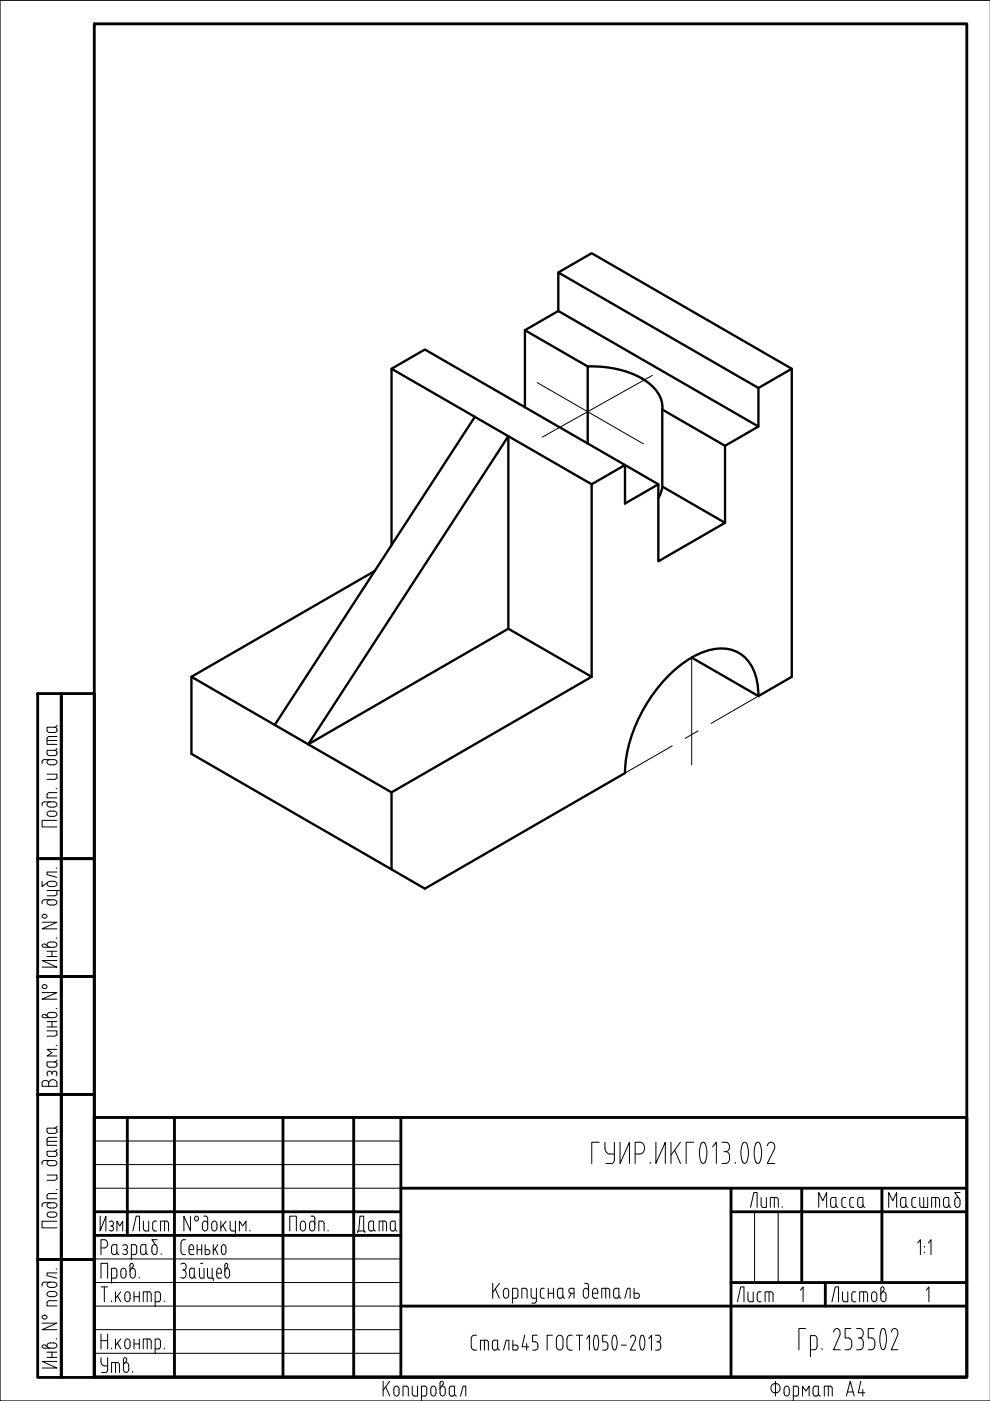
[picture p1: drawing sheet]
<svg xmlns="http://www.w3.org/2000/svg" width="210mm" height="297mm" viewBox="0 0 210 297" stroke-linecap="round" stroke-linejoin="round" font-family="sans-serif">
<defs><g id="words">
<text font-size="7.1" x="74.4" y="262.5">Дата</text>
<g font-size="6.6">
<text x="172.5" y="257.2">Масса</text>
<text x="187.3" y="257.2">Масштаб</text>
<text x="26.8" y="262.1">Лист</text>
<text x="178.2" y="297.4">A4</text>
</g>
</g></defs>
<!-- layer: PV-21B -->
<g fill="none" stroke="#000" stroke-width=".5">
<path d="M118.4 57.8l7-4.1 42.5 24.5v65.3l-7.1 4.1M83 78.2l7.1-4.1 42.4 24.5-7.1 4.1-17.6-10.2v40.8l-42.4 24.5 42.4-65.3-7.1-4.1M111.3 70l7.1-4.1 42.4 24.5-7.1 4.1M118.4 65.9v-8.1l42.4 24.5v8.1M124.6 77.7l-13.3-7.7v16.3M124.6 77.7v16.3M124.6 77.7a20.5 20.5 0 0 1 13.3 3.8 6.4 6.4 0 0 1 2.5 5.3M167.9 78.2l-7.1 4.1M100.7 88.4l-17.7-10.2v37.4M100.7 88.4l-42.4 65.3M132.5 98.6l7.1 4.1-7.1 4.1zM140.4 86.8l13.3 7.7v16.3"/>
<path d="M140.4 86.8v16.4M125.4 102.7v40.8M139.6 102.7v16.3l14.1-8.2-13.3-7.6M140.4 103.2l-.3 1.4-.5 1M79.4 121.1l-38.8 22.4 17.7 10.2M107.8 133.3l17.6 10.2-42.4 24.5M146.7 139.4l14.1 8.2M40.6 143.5v16.3l49.5 28.6 42.4-24.5a31.2 31.2 0 0 1 14.2-24.5 10.9 10.9 0 0 1 9-1.4 8.7 8.7 0 0 1 5 8l.1 1.6M58.3 153.7l24.7 14.3v16.3"/>
</g>
<path d="M138.3 79.6l-23.3 13.1M113.9 81.1l22.5 13M146.7 139.4v22.8M142.5 158.1l-10 5.8M148 155l-2.7 1.5M160.8 147.6l-10 5.8" fill="none" stroke="#000" stroke-width=".21"/>
<g fill="none" stroke="#000" stroke-width=".6">
<path d="M20 5.1h185v286.9h-185zM8 147.1h5v35h-5zM13 147.1h7v35h-7zM8 182.1h5v24.9h-5zM13 182.1h7v24.9h-7zM8 207h5v25h-5zM13 207h7v25h-7zM8 232h5v35h-5zM13 232h7v35h-7zM20 236.9h185v55h-185zM27 236.9v25M37 236.9v55"/>
<path d="M60 236.9v55M75 236.9v55M85 236.9v55M20 256.9h65M85 251.9h120M155 251.9v40M155 256.9h50M170 251.9v20M187 251.9v20M8 267h5v25h-5zM13 267h7v25h-7zM20 261.9h65"/>
<path d="M85 276.9h120M155 271.9h50M175 271.9v5"/>
</g>
<g fill="none" stroke="#000" stroke-width=".21">
<path d="M10 159.1h1.5a.56 .56 0 0 1 .6 .5 .56 .56 0 0 1-.6 .6l-1.3-.1-.2-.3zM10 154.2h1.5a.56 .56 0 0 1 .6 .5 .56 .56 0 0 1-.6 .6l-1.3-.1-.2-.3zM10 157h2.1M12.1 156.2l-1.6-.1-.3 .1-.2 .4v1.2h2.1M12.1 158.7l-.3 .3-.2 .1M12.1 153.8l-.3 .3-.2 .1M10 164.1h2.1v.7l-.3 .4h-.2h-1.6M10.7 170a.57 .57 0 0 0-.7 .6 .57 .57 0 0 0 .7 .5h.7M10.7 161a.57 .57 0 0 0-.7 .6 .57 .57 0 0 0 .7 .6h.7M11.4 172h-.7a.57 .57 0 0 0-.7 .5 .57 .57 0 0 0 .7 .6h.7M11.4 170l-2.2 .1-.3 .3v.5M11.4 161.1h-2.2l-.3 .4v.4"/>
<path d="M11.4 172a.57 .57 0 0 1 .7 .5 .57 .57 0 0 1-.7 .6M11.4 170a.57 .57 0 0 1 .7 .6 .57 .57 0 0 1-.7 .5M11.4 161a.57 .57 0 0 1 .7 .6 .57 .57 0 0 1-.7 .6M11.9 167.2h.2M12.1 173.9h-3.2v1.4h3.2M12.1 168h-1.6l-.3 .1-.2 .4v.7h2.1M8.9 195.5h3.2l-3.2 1.4h3.2M8.9 186.8v1.2l1.2-.9M9 194a.5 .5 0 0 1 .6-.1 .5 .5 0 0 1 .3 .6 .5 .5 0 0 1-.6 .2 .5 .5 0 0 1-.3-.7zM10 188.8l2.9 .1 .2 .3v.6M10.7 190.8a.57 .57 0 0 0-.7 .5 .57 .57 0 0 0 .7 .6h.7M11.4 199.7h-.7a.57 .57 0 0 0-.7 .6 .57 .57 0 0 0 .7 .5"/>
<path d="M11.4 190.8h-2.2l-.3 .4v.4M11.4 186.8h-.7a.57 .57 0 0 0-.7 .6 .57 .57 0 0 0 .7 .6h.7M11.4 199.7a.57 .57 0 0 1 .7 .6 .57 .57 0 0 1-.7 .5M11.4 190.8a.57 .57 0 0 1 .7 .5 .57 .57 0 0 1-.7 .6M11.4 186.8a.57 .57 0 0 1 .7 .6 .57 .57 0 0 1-.7 .6M11.9 198.9h.2M11.9 184.1h.2M12.1 188.8v.7l-.3 .4h-1.8M12.1 184.9h-2.1v.5l2.1 .6M8.9 210.4h3.2l-3.2 1.4h3.2M9 209a.5 .5 0 0 1 .6-.2 .5 .5 0 0 1 .3 .6 .5 .5 0 0 1-.6 .2 .5 .5 0 0 1-.3-.6zM10 218.6h2.1v.7"/>
<path d="M10 219.7h1.5M10 217.7h2.1M10 216.6h2.1M10 202.8h2.1M10 201.7h2.1M10.1 215.5l-.4-.3a.39 .39 0 0 0-.7 0 .39 .39 0 0 0 .4 .6h2M10.1 200.6l-.4-.4a.39 .39 0 0 0-.7 .1 .39 .39 0 0 0 .4 .5h2M11 201.7v1.1M11 216.6v1.1M11.4 214.6h-.7a.57 .57 0 0 0-.7 .6 .57 .57 0 0 0 .7 .6M11.4 214.6a.57 .57 0 0 1 .7 .6 .57 .57 0 0 1-.7 .6M11.9 213.8h.2"/>
<path d="M12.1 203.7h-3.2l3.2 1.3h-3.2M12.1 219.3l-.3 .3-.2 .1M9.1 229.2a.74 .74 0 0 1 1.2 .4 .89 .89 0 0 1 .9-.7 .89 .89 0 0 1 .9 .7v.7h-3.2v-.7zM10.2 228.1a.55 .55 0 0 1 0-.9 .55 .55 0 0 1 .8 .3 .55 .55 0 0 1 .9-.3 .55 .55 0 0 1 0 .9M10.3 229.6v.7M11 227.5v.3M11.9 221.6h.2M12.1 222.5h-2.1l1 .7-1 .7h2.1M12.1 224.7l-.3 .4h-.2M12.1 225.6l-.3-.4-.3-.1h-1.5l.1 1a1.94 1.94 0 0 0 1.7 .1l.2-.1 .1-.5M12.1 238.8l-.3 .3-.2 .1a.56 .56 0 0 1 .5 .5 .56 .56 0 0 1-.5 .6l-1.4-.1-.2-.3v-.7h1.5M10 249.1h2.1v.7l-.3 .4h-.2h-1.6"/>
<path d="M10 244.1h1.5a.56 .56 0 0 1 .6 .5 .56 .56 0 0 1-.6 .6l-1.3-.1-.2-.3zM10 242h2.1M10.7 255a.57 .57 0 0 0-.7 .6 .57 .57 0 0 0 .7 .5h.7M10.7 246a.57 .57 0 0 0-.7 .6 .57 .57 0 0 0 .7 .6h.7M11.4 257h-.7a.57 .57 0 0 0-.7 .5 .57 .57 0 0 0 .7 .6h.7M11.4 255l-2.2 .1-.3 .3v.4M11.4 246l-2.2 .1-.3 .4v.4M11.4 257a.57 .57 0 0 1 .7 .5 .57 .57 0 0 1-.7 .6M11.4 255a.57 .57 0 0 1 .7 .6 .57 .57 0 0 1-.7 .5M11.4 246a.57 .57 0 0 1 .7 .6 .57 .57 0 0 1-.7 .6M11.9 252.2h.2M12.1 258.9h-3.2v1.4h3.2"/>
<path d="M12.1 253h-1.6l-.3 .1-.2 .4v.7h2.1M12.1 241.1h-1.6l-.3 .1-.2 .4v1.2h2.1M12.1 243.7l-.3 .3-.2 .1M20 251.9h65M20 246.9h65M20 241.9h65M21.2 257.8v3.2l1.3-3.2v3.2M23.2 259.1a.53 .53 0 0 1 .9 .1 .53 .53 0 0 1-.4 .7M23.4 259.9h.3M23.7 259.9a.52 .52 0 0 1 .3 .8 .52 .52 0 0 1-.8 .1M40.4 257.8v3.2l-1.4-3.2v3.2M41.5 257.9a.48 .48 0 0 1 .6 .5 .48 .48 0 0 1-.6 .4 .6 .6 0 0 1 0-.9z"/>
<path d="M43.2 257.8h.4M43.6 257.8l.4 .3v.3v1.9a.57 .57 0 0 1-.5 .7 .57 .57 0 0 1-.6-.7v-.7a.57 .57 0 0 1 .6-.7 .57 .57 0 0 1 .5 .7M45 259.1a.55 .55 0 0 1 .7-.1 .55 .55 0 0 1 .3 .6v.7a.57 .57 0 0 1-.6 .7 .57 .57 0 0 1-.5-.7zM46.8 258.9v2.1M47.3 259.8l.7 1.2M48 258.9l-1.2 1.4M48.8 258.9v1.6M49.9 258.9v2.9l-.4 .2-.6 .1M63.8 259.1a.55 .55 0 0 1 .7-.1 .55 .55 0 0 1 .3 .6v.7a.57 .57 0 0 1-.6 .7 .57 .57 0 0 1-.5-.7zM65.9 257.8h.4M66.3 257.8l.4 .3v.3v1.9a.57 .57 0 0 1-.5 .7 .57 .57 0 0 1-.6-.7v-.7a.57 .57 0 0 1 .6-.7 .57 .57 0 0 1 .5 .7M68.3 258.9h-.7v2.1"/>
<path d="M68.3 258.9l.4 .3v.2v1.6M127.1 242.2h-1.6v4.5M128.3 242.2a2.44 2.44 0 0 0 .4 2.2l.6 .3h1M128.5 246.7h1.2M130.3 245.9a.68 .68 0 0 1-.6 .8M130.3 242.2v3.7M131.5 242.2v4.5l2-4.5v4.5M134.7 244.7h1a1.28 1.28 0 0 0 1-1.3 1.28 1.28 0 0 0-1-1.2h-1v4.5M137.9 246.4v.3M139.1 242.2v4.5l2-4.5v4.5M142.3 242.2v4.5M143 243.9l1.3 2.8"/>
<path d="M144.3 242.2l-2 2.7M147.1 242.2h-1.6v4.5M148.8 242.3l.4-.1a4.2 4.2 0 0 1 .3 4.2l-.3 .2h-.3a4.4 4.4 0 0 1-.1-4.3zM151.1 243.2l.8-1v4.5M153.1 242.2h.8a1.03 1.03 0 0 1 .8 1 1.03 1.03 0 0 1-.8 1 1.32 1.32 0 0 1 .7 1.9l-.4 .5-.3 .1M153.1 246.7h.8M153.5 244.2h.4M155.9 246.4v.3M157.6 242.3l.4-.1a4.2 4.2 0 0 1 .3 4.2l-.3 .2h-.3a4.2 4.2 0 0 1-.2-4.2zM159.1 256l.7-3.2h.7v3.2M160 256.9v15M160.4 242.3l.4-.1a4.2 4.2 0 0 1 .3 4.2l-.3 .2h-.3a4.4 4.4 0 0 1-.1-4.3z"/>
<path d="M161.4 253.9v1.6v.2l.4 .3M162.5 253.9v2.1h-.7M162.7 242.9a.84 .84 0 0 1 1.1-.7 .84 .84 0 0 1 .5 1.2l-1.6 3.3h1.6M163.3 256v-2.1l1.5 .1 .2 .4v1.6M164.2 253.9v2.1M165 256.9v15M165.9 255.8v.2M9 279.1a.5 .5 0 0 1 .6-.2 .5 .5 0 0 1 .3 .6 .5 .5 0 0 1-.6 .2 .5 .5 0 0 1-.3-.6zM10 276.2v.7h2.1M10.7 273h.7M10.7 271.8a.57 .57 0 0 0-.7 .6 .57 .57 0 0 0 .7 .6M11.4 273.8h-.7a.57 .57 0 0 0-.7 .6 .57 .57 0 0 0 .7 .5h.7"/>
<path d="M11.4 271.8l-2.2 .1-.3 .4v.4M11.4 273.8a.57 .57 0 0 1 .7 .6 .57 .57 0 0 1-.7 .5M11.4 271.8a.57 .57 0 0 1 .7 .6 .57 .57 0 0 1-.7 .6M11.9 269h.2M12.1 275.8h-1.6h-.3l-.2 .4M12.1 269.9h-2.1v.5l2.1 .6M20 276.9h65M20 271.9h65M20 266.9h65M21.4 264.6h.7a.89 .89 0 0 0 .7-.9 .89 .89 0 0 0-.7-.9h-.7v3.2M21.4 271v-3.1h1.4v3.1M21.4 272.8h1.4"/>
<path d="M22.1 272.8v3.2M23.7 264.4v1.1a.53 .53 0 0 0 .7 .5M23.7 275.8v.2M23.7 271h.7M23.7 264.4l.2-.4 .9-.1v1.6l-.2 .4-.2 .1M24.4 268.9h-.7v3.1M24.4 268.9l.2 .1a1.96 1.96 0 0 1 .1 1.7l-.3 .3M24.5 273.9v2.1M24.8 265.5v.2l.4 .3M24.9 274.8l.7 1.2M25.6 273.9l-1.1 1.4M25.8 269.1a.55 .55 0 0 1 .7-.1 .55 .55 0 0 1 .2 .6v.7a.57 .57 0 0 1-.5 .7 .57 .57 0 0 1-.6-.7z"/>
<path d="M26.3 265h.3M26.5 275.3v-.7a.57 .57 0 0 1 .5-.7 .57 .57 0 0 1 .6 .7v.7M26.5 275.3a.57 .57 0 0 0 .5 .7 .57 .57 0 0 0 .6-.7M26.6 263.9a.54 .54 0 0 1 .4 .5 .54 .54 0 0 1-.4 .5 .55 .55 0 0 1 .3 .9 .55 .55 0 0 1-.9 0M27.8 269l.4-.4a.39 .39 0 0 0-.1-.7 .39 .39 0 0 0-.5 .4 4.1 4.1 0 0 0 .1 2.5 .55 .55 0 0 0 .7 .1 .55 .55 0 0 0 .3-.6v-.7a.57 .57 0 0 0-.6-.7 .57 .57 0 0 0-.5 .7M28.4 274.9h1.1M28.4 273.9v2.1M28.6 263.9h-.7v3.1M29 264.4l-.1 1.3-.3 .3h-.7M29.5 270.8v.2M29.5 273.9v2.1M29.8 264.4v1.1"/>
<path d="M29.8 265.5l.1 .2 .3 .3M30.2 263.9h.7v1.6M30.4 276v-2.1l1.4 .1 .3 .4v1.6M30.9 265.5a.53 .53 0 0 1-.7 .5M30.9 265.5l.1 .2 .4 .3M31.2 273.9v2.1M32.2 264.6v.7M32.2 264.6a.57 .57 0 0 1 .6-.7 .57 .57 0 0 1 .5 .7v.7a.57 .57 0 0 1-.5 .7 .57 .57 0 0 1-.6-.7M32.9 276l.9-.1a1.93 1.93 0 0 0 .2-1.7l-.4-.3h-.7v3.1M34.2 265.8v.2M34.9 275.8v.2M38.4 263.6v1.6a.75 .75 0 0 0 .9 .8"/>
<path d="M38.4 270.8l.5 .2M38.4 268a.69 .69 0 0 1 1.1 .4 .69 .69 0 0 1-.8 .8M38.9 269.2a.93 .93 0 0 1 .6 .9 .93 .93 0 0 1-.6 .9M38.9 262.8h.4M40.2 269.4v1.1M40.2 269.4l.2-.4 .8-.1v1.6M40.2 270.5a.49 .49 0 0 0 .5 .5 .49 .49 0 0 0 .5-.5M41.1 264.6v.4h-1M41.1 264.6a.52 .52 0 0 0-.5-.7 .52 .52 0 0 0-.5 .7v1.1l.3 .3h.7M41.2 270.5l.2 .4 .2 .1M41.8 265h1M41.8 263.9v2.1"/>
<path d="M42.3 268.9v1.6l.2 .4 .2 .1h.6v-2.1M42.5 267.9h.5M42.8 263.9v2.1M43.5 263.9v2.1h.6a.56 .56 0 0 0 .4-.5 .56 .56 0 0 0-.4-.6M43.5 265h.6M44 268.9v1.6l.2 .4 .2 .1h.6v-2.1M45 271h.2v.5M45.2 263.9v2.1M45.6 264.8l.6 1.2M46 269.9h.9v-.3a.53 .53 0 0 0-.5-.7 .53 .53 0 0 0-.4 .7v.9l.1 .4 .8 .1M46.2 263.9l-1 1.4M47.1 264.1a.49 .49 0 0 1 .6-.1 .49 .49 0 0 1 .2 .6 1.29 1.29 0 0 1-.3 1.3 .52 .52 0 0 1-.5-.1 .52 .52 0 0 1-.2-.5z"/>
<path d="M47.9 269l.4-.6-.1-.3-.3-.2-.2 .4a4.6 4.6 0 0 0 .1 2.5 .49 .49 0 0 0 .6 .1 .49 .49 0 0 0 .3-.6 1.26 1.26 0 0 0-.3-1.4 .52 .52 0 0 0-.6 .1 .52 .52 0 0 0-.1 .6M48.8 260.5l.1 .2 .3 .3M49.2 261h.7M50.8 261v-2.1l.7 1 .7-1v2.1M53 260.8v.2M61.4 261v-3.2h1.4v3.2M69.6 260.8v.2M104.5 272.1v3.1M105 273.3l.9 1.9M105.9 272.1l-1.4 1.9M106.7 273.8v.7M106.7 273.8a.57 .57 0 0 1 .6-.7 .57 .57 0 0 1 .5 .7v.7a.57 .57 0 0 1-.5 .7 .57 .57 0 0 1-.6-.7"/>
<path d="M108.7 275.2h.9a2.04 2.04 0 0 0 .2-1.8l-.4-.3h-.7v3.2M111.8 273.7v1.5M111.8 273.7l-.2-.5-1-.1v2.1M112.6 273.1v1.6M112.6 274.7l.1 .3 .3 .2M112.7 276.3h.6M113 275.2h.7M113.7 273.1v2.7M113.7 275.8v.2l-.4 .3M114.6 273.7v1M114.6 274.7l.2 .5h.6M115.4 273.1l-.6 .1-.2 .5"/>
<path d="M116.2 273.1v2.1M116.2 274.2h1.2M117.4 273.1v2.1M118.4 273.2l.9-.1v1.6a.56 .56 0 0 1-.5 .6 .56 .56 0 0 1-.6-.6v-1zM119.3 274.7l.1 .3 .3 .2M121.1 274.2l-.5 1M121.7 274.2h-.7a.54 .54 0 0 1-.4-.5 .54 .54 0 0 1 .4-.6h.7v2.1M123.9 272.1h.5l.3 .3 .1 2.1a.57 .57 0 0 1-.6 .7 .57 .57 0 0 1-.5-.7v-.7a.57 .57 0 0 1 .5-.7 .57 .57 0 0 1 .6 .7M125.6 274.2h1.1a.65 .65 0 0 0-.1-.8 .65 .65 0 0 0-.8-.1 1.93 1.93 0 0 0 0 1.9h.9M127.6 275.2v-2.1l1.5 .1 .2 .5v1.5M128.4 273.1v2.1M130.1 273.7v1"/>
<path d="M130.1 274.7l.1 .3 .3 .2M130.5 273.1h.7v1.6M130.5 273.1l-.3 .3-.1 .3M131.2 274.7a.53 .53 0 0 1-.7 .5M131.2 274.7l.1 .3 .4 .2M132.5 275.2l.5-2.1h.6v2.1M134.4 273.1v2.1h.7a.54 .54 0 0 0 .5-.5 .54 .54 0 0 0-.4-.5h-.8M156.3 276l.7-3.2h.7v3.2M158.6 273.9v1.8l.4 .3h.7v-2.1M161.4 273.9l-.6 .1a1.94 1.94 0 0 0-.2 1.7l.2 .2 .6 .1M162.2 276v-2.1l1.5 .1 .2 .4v1.6M163.1 273.9v2.1"/>
<path d="M169.7 273.5l.6-.7v3.2M176.4 276l.7-3.2h.7v3.2M178.6 273.9l.1 1.8 .4 .3h.6v-2.1M181.4 273.9l-.6 .1a1.94 1.94 0 0 0-.1 1.7l.1 .2 .6 .1M182.3 276v-2.1l1.4 .1 .2 .4v1.6M183.1 273.9v2.1M184.8 275.3v-.7a.57 .57 0 0 1 .6-.7 .57 .57 0 0 1 .5 .7v.7M184.8 275.3a.57 .57 0 0 0 .6 .7 .57 .57 0 0 0 .5-.7M186.8 274.6a.57 .57 0 0 1 .5-.7 .57 .57 0 0 1 .6 .7v.7M186.8 275.3a.57 .57 0 0 0 .5 .7 .57 .57 0 0 0 .6-.7M187.3 273.6l-.3 .4M187.4 273.6a.39 .39 0 0 0-.1-.7 .39 .39 0 0 0-.5 .4v2"/>
<path d="M194.6 263.5l.5-.7v3.2M196 264.2v.2M196 265.5v.1M196.4 273.5l.5-.7v3.2M196.8 263.5l.6-.7v3.2M8.9 280.5h3.2l-3.2 1.4h3.2M10 287.8h2.1M10 286.7h2.1M10.1 285.6l-.4-.4a.39 .39 0 0 0-.7 .1 .39 .39 0 0 0 .4 .5h2M11 286.7v1.1M11.4 284.7h-.7a.57 .57 0 0 0-.7 .6 .57 .57 0 0 0 .7 .5M11.4 284.7a.57 .57 0 0 1 .7 .6 .57 .57 0 0 1-.7 .5"/>
<path d="M11.9 283.9h.2M12.1 288.6h-3.2l3.2 1.4h-3.2M20 286.9h65M20 281.9h65M21.4 287.8v.9a.8 .8 0 0 0 .7 .9M21.4 282.8v3.2M21.4 284.2h1.4M21.6 291h.8M22.1 289.6h.7M22.8 287.8v2.7v.2l-.4 .3M22.8 282.8v3.2M23.7 291v-2.1l1.4 .1 .2 .4v1.6"/>
<path d="M23.7 285.8v.2M24.5 283.9v2.1M24.5 288.9v2.1M24.9 284.8l.7 1.2M25.6 283.9l-1.1 1.4M26.2 289.6a.57 .57 0 0 1 .5-.7 .57 .57 0 0 1 .6 .7M26.4 289l.4-.4a.39 .39 0 0 0-.1-.7 .39 .39 0 0 0-.5 .4 4.1 4.1 0 0 0 .1 2.5 .55 .55 0 0 0 .7 .1 .55 .55 0 0 0 .3-.6v-.7M26.6 284.1a.55 .55 0 0 1 .7-.1 .55 .55 0 0 1 .3 .6v.7a.57 .57 0 0 1-.6 .7 .57 .57 0 0 1-.5-.7zM28.1 290.8v.2M28.4 283.9v2.1M28.4 284.9h1.1M29.5 283.9v2.1"/>
<path d="M30.4 286v-2.1l1.4 .1 .3 .4v1.6M31.2 283.9v2.1M32.9 286l.9-.1a1.93 1.93 0 0 0 .2-1.7l-.4-.3h-.7v3.1M34.9 285.8v.2M81.2 292.8v3.2M81.8 294l.8 2M82.6 292.8l-1.4 2M83.7 294.1a.55 .55 0 0 1 .6-.1 .55 .55 0 0 1 .3 .6v.7a.57 .57 0 0 1-.5 .7 .57 .57 0 0 1-.6-.7zM86.1 293.9h-.7v2.1M86.2 293.9l.3 .2 .1 .3v1.6M87.4 293.9l.1 1.8 .3 .3h.7v-2.1M90.1 293.9h-.7v3.1"/>
<path d="M90.1 293.9l.2 .1a1.96 1.96 0 0 1 .1 1.7l-.3 .3h-.7M91.5 294.1a.55 .55 0 0 1 .7-.1 .55 .55 0 0 1 .2 .6v.7a.57 .57 0 0 1-.5 .7 .57 .57 0 0 1-.6-.7zM93.5 294l.4-.4a.39 .39 0 0 0 0-.7 .39 .39 0 0 0-.6 .4 4.1 4.1 0 0 0 .2 2.5 .55 .55 0 0 0 .6 .1 .55 .55 0 0 0 .3-.6v-.7a.57 .57 0 0 0-.5-.7 .57 .57 0 0 0-.6 .7M95.7 293.9h.7v1.6M95.7 293.9l-.2 .1a1.96 1.96 0 0 0-.2 1.7 .57 .57 0 0 0 .6 .3 .57 .57 0 0 0 .5-.5M96.4 295.5v.2l.4 .3M97.6 296l.6-2.1h.6v2.1M101 283.1h-.5a.74 .74 0 0 0-.6 .8v1.6a.72 .72 0 0 0 .6 .7h.5M101.9 286.2v-2.1l1.4 .1 .2 .5v1.5M102.7 284.1v2.1M105.5 285.7v-1.6l-.9 .1a1.96 1.96 0 0 0-.1 1.8 .57 .57 0 0 0 .6 .2 .57 .57 0 0 0 .4-.5l.1 .3 .3 .2M106.8 286.2l.5-2.1h.6v2.1"/>
<path d="M108.7 284.1v2.1h.7a.54 .54 0 0 0 .5-.5 .54 .54 0 0 0-.5-.5h-.7M111.3 283.1l-.6 2.4h1.4M111.7 284.8v1.4M113.9 283.1h-1v1.4h.6a.96 .96 0 0 1 .6 .9 .96 .96 0 0 1-.6 .8h-.6M117.1 283.1h-1.1v3.1M118.2 283.3a.7 .7 0 0 1 .8-.1 .7 .7 0 0 1 .4 .8v1.4a.72 .72 0 0 1-.7 .8 .72 .72 0 0 1-.7-.8v-1.4zM121.3 283.1h-.5a.74 .74 0 0 0-.6 .8v1.6a.72 .72 0 0 0 .6 .7h.5M122.2 283.1h1.4M122.9 283.1v3.1M124.4 283.8l.6-.7v3.1M126.2 283.1h.2a2.25 2.25 0 0 1 .4 2.5l-.2 .5-.2 .1a2.28 2.28 0 0 1-.5-2.5zM128.7 283.1h-.9v1.4h.5a.97 .97 0 0 1 .6 .9 .97 .97 0 0 1-.6 .8h-.5"/>
<path d="M130.6 283.3l-.3-.2a2.25 2.25 0 0 0-.4 2.5l.2 .6 .5-.1M130.6 283.3l.3 1.4-.3 1.4M131.7 285.2h1.1M133.7 283.6a.61 .61 0 0 1 .8-.4 .61 .61 0 0 1 .2 1l-1.1 2h1.2M136 283.1h.2a2.25 2.25 0 0 1 .4 2.5l-.2 .5-.2 .1a2.28 2.28 0 0 1-.5-2.5zM137.6 283.8l.5-.7v3.1M139 283.1h.5a.72 .72 0 0 1 .6 .7 .72 .72 0 0 1-.6 .7M139.2 284.5h.3M139.5 284.5a.96 .96 0 0 1 .6 .9 .96 .96 0 0 1-.6 .8h-.5M164.4 292.8v3.2M166.4 294.1a.55 .55 0 0 1 .7-.1 .55 .55 0 0 1 .3 .6v.7a.57 .57 0 0 1-.6 .7 .57 .57 0 0 1-.6-.7zM168.2 296h.7"/>
<path d="M168.9 293.9h-.7v3.1M168.9 293.9l.2 .1a1.96 1.96 0 0 1 .2 1.7l-.4 .3M170.2 296v-2.1l.7 1 .7-1v2.1M170.8 281.7h-1.4v4.5M171.8 286.2h.9a.66 .66 0 0 0 .5-.8v-1.5a.64 .64 0 0 0-.5-.7h-.9v4.5M172.4 294.4v1.1M172.4 295.5a.56 .56 0 0 0 .6 .5 .56 .56 0 0 0 .5-.5l.1 .2 .3 .3M172.8 293.9h.7v1.6M172.8 293.9l-.3 .2-.1 .3M174.3 285.9v.3M175.6 293.9v2.1M176 293.9h-1.2v2.1"/>
<path d="M176.7 282.4a.69 .69 0 0 1 .7-.7 .69 .69 0 0 1 .7 .7l-.1 .8-1.3 3h1.4M180.4 281.7h-1.2v2h.7a1.43 1.43 0 0 1 .5 2.2l-.5 .3h-.7M181.6 281.7h.7a1.06 1.06 0 0 1 .7 1 1.06 1.06 0 0 1-.7 1M182 283.7h.3M182.3 283.7a1.43 1.43 0 0 1 .5 2.2l-.5 .3h-.7M185.3 281.7h-1.2v2h.7a.89 .89 0 0 1 .7 1M185.5 284.7v.5M185.5 285.2a.89 .89 0 0 1-.7 1h-.7M187 281.8l.4-.1a4.5 4.5 0 0 1 0 4.4h-.3a4.9 4.9 0 0 1-.1-4.3zM189 282.4a.69 .69 0 0 1 .7-.7 .69 .69 0 0 1 .7 .7l-.1 .8-1.3 3h1.4"/>
<circle cx="164.4" cy="294.3" r=".99"/>
</g>
<path d="M210 .1h-210v296.9h210" fill="none" stroke="#000" stroke-width=".25"/>
<use href="#words"/>
</svg>
